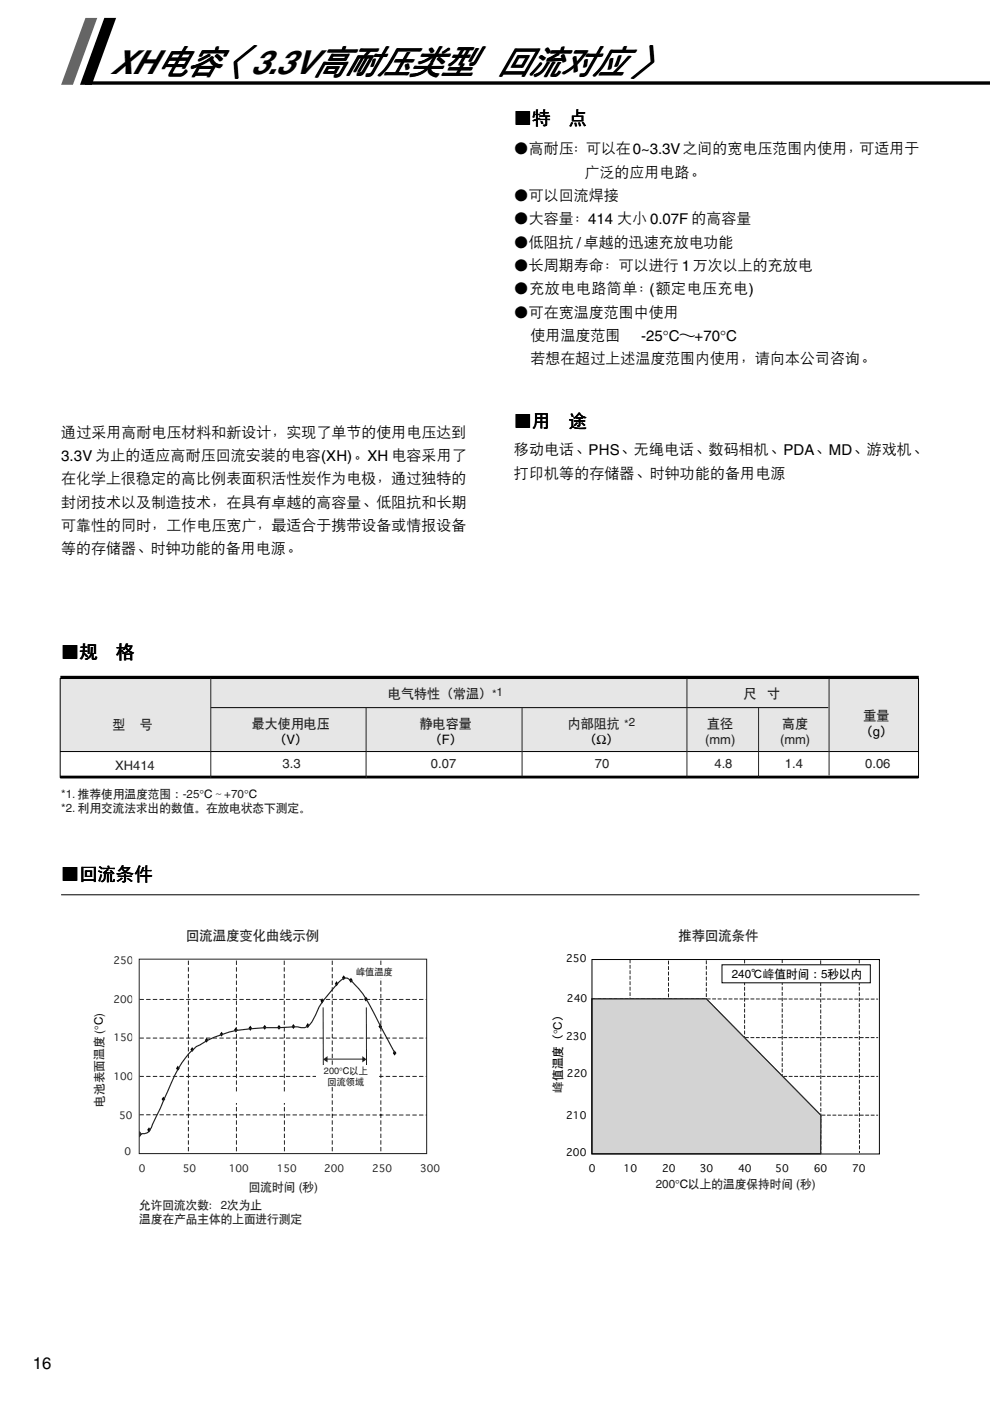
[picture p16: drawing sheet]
<svg xmlns="http://www.w3.org/2000/svg" width="210mm" height="297mm" viewBox="0 0 210 297" stroke-linecap="round" stroke-linejoin="round" font-family="sans-serif">
<defs><g id="words">
<text font-size="8.1" x="23.4" y="15.7">XH电容〈3.3V高耐压类型 回流对应〉</text>
<g font-size="3.9">
<text x="109" y="26.6">■特　点</text>
<text x="109" y="90.8">■用　途</text>
<text x="13" y="139.8">■规　格</text>
<text x="13" y="186.8">■回流条件</text>
</g>
<text font-size="3.5" x="6.9" y="290.2">16</text>
<g font-size="3.2">
<text x="109" y="32.7">●高耐压：可以在0~3.3V之间的宽电压范围内使用，可适用于</text>
<text x="124" y="37.7">广泛的应用电路。</text>
<text x="109" y="42.6">●可以回流焊接</text>
<text x="109" y="47.6">●大容量：414 大小 0.07F 的高容量</text>
<text x="109" y="52.5">●低阻抗 /卓越的迅速充放电功能</text>
<text x="109" y="57.5">●长周期寿命：可以进行 1 万次以上的充放电</text>
<text x="109" y="62.4">●充放电电路简单：(额定电压充电)</text>
<text x="109" y="67.3">●可在宽温度范围中使用</text>
<text x="112.5" y="72.3">使用温度范围</text>
<text x="112.5" y="77.2">若想在超过上述温度范围内使用，请向本公司咨询。</text>
<text x="135.9" y="72.3">-25°C～+70°C</text>
<text x="13" y="92.8">通过采用高耐电压材料和新设计，实现了单节的使用电压达到</text>
<text x="13" y="97.8">3.3V 为止的适应高耐压回流安装的电容(XH)。XH 电容采用了</text>
<text x="109" y="96.5">移动电话、PHS、无绳电话、数码相机、PDA、MD、游戏机、</text>
<text x="109" y="101.5">打印机等的存储器、时钟功能的备用电源</text>
<text x="13" y="102.7">在化学上很稳定的高比例表面积活性炭作为电极，通过独特的</text>
<text x="13" y="107.6">封闭技术以及制造技术，在具有卓越的高容量、低阻抗和长期</text>
<text x="13" y="112.6">可靠性的同时，工作电压宽广，最适合于携带设备或情报设备</text>
<text x="13" y="117.5">等的存储器、时钟功能的备用电源。</text>
</g>
<g font-size="2.8" fill="#231f20">
<text x="82.3" y="147.9">电气特性（常温）*1</text>
<text x="157.6" y="147.9">尺</text>
<text x="162.7" y="147.9">寸</text>
<text x="23.8" y="154.6">型</text>
<text x="29.7" y="154.6">号</text>
<text x="53.4" y="154.4">最大使用电压</text>
<text x="89" y="154.4">静电容量</text>
<text x="120.4" y="154.4">内部阻抗 *2</text>
<text x="150" y="154.4">直径</text>
<text x="165.8" y="154.4">高度</text>
<text x="183.1" y="152.6">重量</text>
<text x="149.5" y="157.7">(mm)</text>
<text x="165.4" y="157.7">(mm)</text>
<text x="24.4" y="163.2">XH414</text>
<text x="59.9" y="162.7">3.3</text>
<text x="91.4" y="162.7">0.07</text>
<text x="126.1" y="162.7">70</text>
<text x="151.5" y="162.7">4.8</text>
<text x="166.4" y="162.7">1.4</text>
<text x="183.4" y="162.7">0.06</text>
<text x="39.5" y="199.3">回流温度变化曲线示例</text>
<text x="143.9" y="199.3">推荐回流条件</text>
</g>
<g font-size="2.8">
<text x="58" y="157.8">（V）</text>
<text x="90.9" y="157.8">（F）</text>
<text x="123.7" y="157.8">（Ω）</text>
<text x="182.3" y="156.1">（g）</text>
</g>
<g font-size="2.5" fill="#231f20">
<text x="13" y="172.2">*2. 利用交流法求出的数值。在放电状态下测定。</text>
<text x="13" y="169.2">*1. 推荐使用温度范围：-25°C～+70°C</text>
<text x="119.2" y="231.7" transform="rotate(-90 119.2 231.7)">峰值温度（°C）</text>
<text x="22" y="234.6" transform="rotate(-90 22 234.6)">电池表面温度 (°C)</text>
<text x="139" y="251.9">200°C以上的温度保持时间 (秒)</text>
<text x="29.5" y="256.2">允许回流次数：2次为止</text>
<text x="52.8" y="252.6">回流时间 (秒)</text>
<text x="29.5" y="259.2">温度在产品主体的上面进行测定</text>
</g>
<g font-size="2.5">
<text x="155.1" y="207.3">240℃峰值时间：</text>
<text x="174.1" y="207.3">5秒以内</text>
</g>
<g font-size="2.2">
<text x="120.1" y="203.9">250</text>
<text x="120.2" y="212.3">240</text>
<text x="120.1" y="220.4">230</text>
<text x="120.2" y="228.3">220</text>
<text x="120.1" y="237.3">210</text>
<text x="120.1" y="245">200</text>
<text x="124.8" y="248.4">0</text>
<text x="132.2" y="248.4">10</text>
<text x="140.4" y="248.4">20</text>
<text x="148.4" y="248.4">30</text>
<text x="156.5" y="248.4">40</text>
<text x="164.4" y="248.4">50</text>
<text x="172.5" y="248.4">60</text>
<text x="180.7" y="248.4">70</text>
</g>
<g font-size="2.1" fill="#231f20">
<text x="24.1" y="204.4">250</text>
<text x="24.1" y="212.6">200</text>
<text x="24.1" y="220.8">150</text>
<text x="24.1" y="228.9">100</text>
<text x="25.2" y="237.3">50</text>
<text x="26.4" y="244.9">0</text>
<text x="29.4" y="248.5">0</text>
<text x="38.8" y="248.5">50</text>
<text x="48.5" y="248.5">100</text>
<text x="58.7" y="248.5">150</text>
<text x="68.7" y="248.5">200</text>
<text x="78.9" y="248.5">250</text>
<text x="89.1" y="248.5">300</text>
</g>
<g font-size="2" fill="#231f20">
<text x="75.5" y="206.6">峰值温度</text>
<text x="68.7" y="227.7">200°C以上</text>
<text x="69.5" y="230.1">回流领域</text>
</g>
</g></defs>
<path d="M18.1 3.8h2.5l-5.1 14.2h-2.5z" fill="#666"/>
<path d="M22.1 3.8h2.5l-5.1 14.2h-2.5z" fill="#000"/>
<path d="M18 17.6h192" fill="none" stroke="#000" stroke-width=".72" stroke-linecap="butt"/>
<path d="M29.6 239.9l.4 .6-.4 .5-.4-.5z" fill-rule="evenodd" fill="#333536"/>
<path d="M68.5 213.7l.1 13.1M77.7 213.7v13.1M29.6 239.9l.4 .6-.4 .5-.4-.5zM69.3 224.6h7.6" fill="none" stroke="#231f20" stroke-width=".21"/>
<g fill="#000">
<path d="M47 218.7l.3 .6-.3 .5-.4-.5z" fill-rule="evenodd"/>
<path d="M50 217.8l.4 .5-.4 .6-.4-.6z" fill-rule="evenodd"/>
<path d="M53.1 217.5l.3 .5-.3 .6-.4-.6z" fill-rule="evenodd"/>
<path d="M56.1 217.3l.4 .5-.4 .5-.4-.5z" fill-rule="evenodd"/>
<path d="M59.1 217.3l.5 .5-.5 .5-.3-.5z" fill-rule="evenodd"/>
<path d="M62.2 217.1l.4 .5-.4 .6-.4-.6z" fill-rule="evenodd"/>
<path d="M65.3 216.9l.3 .6-.3 .5-.4-.5z" fill-rule="evenodd"/>
<path d="M68.3 211.7l.4 .5-.4 .6-.4-.6z" fill-rule="evenodd"/>
<path d="M71.4 208l.3 .6-.3 .5-.4-.5z" fill-rule="evenodd"/>
<path d="M72.9 206.8l.4 .5-.4 .5-.4-.5z" fill-rule="evenodd"/>
<path d="M74.4 207.3l.4 .5-.4 .6-.4-.6z" fill-rule="evenodd"/>
<path d="M77.6 211.3l.4 .5-.4 .6-.4-.6z" fill-rule="evenodd"/>
<path d="M80.6 217.1l.4 .5-.4 .6-.4-.6z" fill-rule="evenodd"/>
<path d="M31.6 239l.4 .5-.4 .6-.4-.6z" fill-rule="evenodd"/>
<path d="M34.6 232.5l.4 .5-.4 .6-.3-.6z" fill-rule="evenodd"/>
<path d="M37.7 225.9l.4 .6-.4 .6-.4-.6z" fill-rule="evenodd"/>
<path d="M40.7 222l.4 .5-.4 .5-.3-.5z" fill-rule="evenodd"/>
<path d="M43.8 220l.4 .5-.4 .6-.4-.6z" fill-rule="evenodd"/>
<path d="M83.7 222.7l.4 .6-.4 .5-.4-.5z" fill-rule="evenodd"/>
</g>
<g fill="#231f20">
<path d="M68.5 224.6l.9-.7v1.4z"/>
<path d="M76.8 223.9l.9 .7-.9 .7z"/>
</g>
<path d="M125.6 211.8h60.5M125.6 220h60.5M133.6 203.5v40.6M141.7 203.8v40.7M149.8 203.7v40.8M157.9 203.5v40.9M165.9 203.5v40.8M174 203.7v40.8M182.2 203.5v40.9M125.6 228.2h60.5M125.6 236.4h60.5" fill="none" stroke="#231f20" stroke-width=".21" stroke-dasharray=".6 .6"/>
<path d="M125.5 211.8h24.3l24.2 24.6v8.2h-48.5z" fill-rule="evenodd" fill="#d1d3d4" stroke="#231f20" stroke-width=".21"/>
<path d="M125.5 211.8h24.3l24.2 24.6v8.2h-48.5z" fill="none" stroke="#333536" stroke-width=".21"/>
<path d="M155.4 205.3h28.8v2.3h-28.8z" fill="#fff"/>
<path d="M125.5 203.4h61v41.3h-61z" fill="none" stroke="#000" stroke-width=".21"/>
<path d="M29.7 211.9h61M39.9 203.8v40.7M50.1 203.8v40.7M60.3 203.8v40.7M70.4 203.8v40.7M80.7 203.8v40.7M29.7 236.4h61.2M29.7 228.2h61.2M29.7 220.1h61.2" fill="none" stroke="#231f20" stroke-width=".21" stroke-dasharray=".7 .7"/>
<path d="M40.8 222.6a19.9 19.9 0 0 0-4.5 7.1l-4.2 9.4a1.81 1.81 0 0 1-1.9 1.3l-.5 .1M40.8 222.6l.8-.7a27.3 27.3 0 0 1 14.6-4h3a16.6 16.6 0 0 1 5.4 0 2.41 2.41 0 0 0 1.5-1.2l.8-1.5a16.6 16.6 0 0 1 3.9-5.8l1.6-1.6a1.4 1.4 0 0 1 2.1 .2l.6 .7a18.3 18.3 0 0 1 4.1 5.9l4.6 8.7" fill="none" stroke="#231f20" stroke-width=".25"/>
<g fill="#fff">
<path d="M49 231.5h13.2v2.3h-13.2z"/>
<path d="M67.1 225.9h12.9v4h-12.9z"/>
<path d="M80.3 204.8h.9v2.5h-.9z"/>
<path d="M28 201.8v44.3h64v-44.3zM29.5 203.3h61v41.3h-61z"/>
</g>
<path d="M29.5 203.4h61v41.2h-61z" fill="none" stroke="#231f20" stroke-width=".21"/>
<path d="M153.1 204.6h31.4v3.8h-31.4z" fill="#fff" stroke="#000" stroke-width=".21"/>
<path d="M13 189.7h182" fill="none" stroke="#000" stroke-width=".21"/>
<path d="M12.8 143.3h181.9v16h-181.9z" fill="#e6e6e6"/>
<path d="M12.8 143.9h181.9v20.9h-181.9zM12.8 159.3h181.9M44.7 150h130.9" fill="none" stroke="#000" stroke-width=".21"/>
<path d="M12.8 143.6h182M12.8 164.8h181.9" fill="none" stroke="#000" stroke-width=".6"/>
<path d="M44.7 143.7v21.2M77.6 150v15M110.7 150.1v14.6M145.6 143.7v21.3M160.8 150v14.7M175.8 143.8v20.6" fill="none" stroke="#231f20" stroke-width=".21"/>
<use href="#words"/>
</svg>
